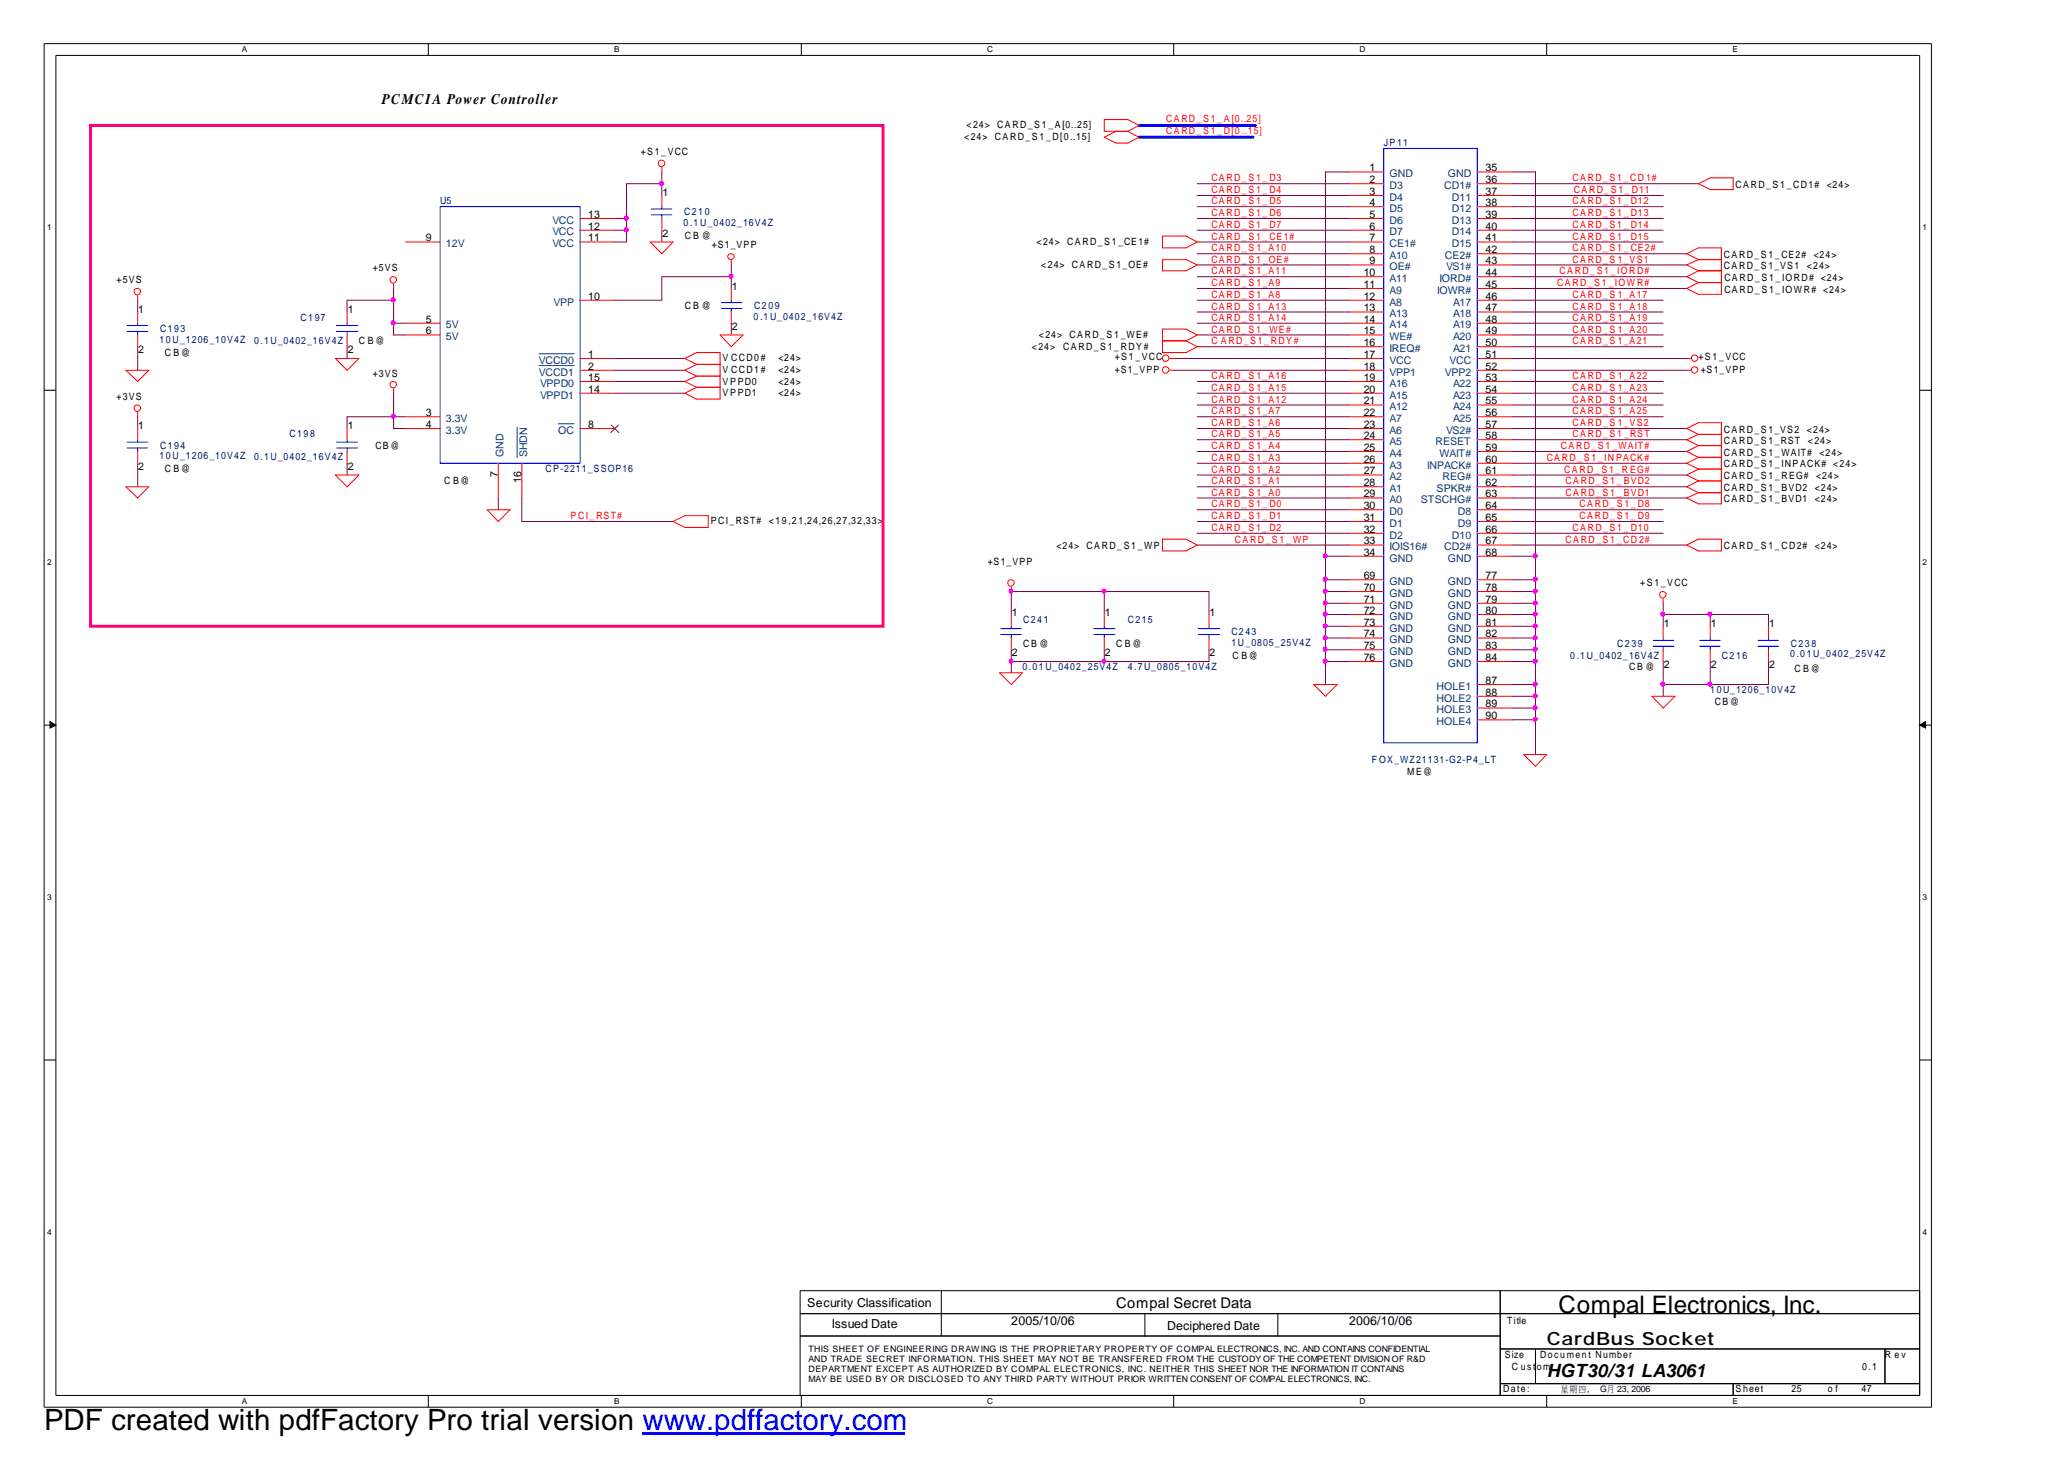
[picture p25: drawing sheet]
<svg xmlns="http://www.w3.org/2000/svg" width="297mm" height="210mm" viewBox="0 0 297 210" stroke-linecap="round" stroke-linejoin="round" font-family="sans-serif">
<defs><g id="words">
<text font-size="4.2" x="6.3" y="205.7">PDF created with pdfFactory Pro trial version www.pdffactory.com</text>
<text font-size="3.5" x="224.3" y="188.9">Compal Electronics, Inc.</text>
<g font-size="2.6">
<text x="222.6" y="193.6">CardBus Socket</text>
<text x="222.6" y="198.1">HGT30/31 LA3061</text>
</g>
<g font-size="2.1">
<text x="54.9" y="15">PCMCIA Power Controller</text>
<text x="160.6" y="188.1">Compal Secret Data</text>
</g>
<g font-size="1.8">
<text x="116.2" y="188">Security Classification</text>
<text x="119.7" y="191.1">Issued Date</text>
<text x="145.5" y="190.6">2005/10/06</text>
<text x="168" y="191.3">Deciphered Date</text>
<text x="194.1" y="190.6">2006/10/06</text>
</g>
<g font-size="1.5">
<text x="95.3" y="28.2">1</text>
<text x="197.1" y="24.7">1</text>
<text x="197.1" y="26.3">2</text>
<text x="197.1" y="28">3</text>
<text x="197.1" y="29.6">4</text>
<text x="213.8" y="24.7">35</text>
<text x="213.8" y="26.3">36</text>
<text x="213.8" y="28">37</text>
<text x="213.8" y="29.6">38</text>
<text x="61.3" y="34.7">9</text>
<text x="84.7" y="34.7">11</text>
<text x="84.7" y="33">12</text>
<text x="84.7" y="31.3">13</text>
<text x="95.3" y="34.1">2</text>
<text x="197.1" y="31.3">5</text>
<text x="197.1" y="33">6</text>
<text x="197.1" y="34.7">7</text>
<text x="213.8" y="31.3">39</text>
<text x="213.8" y="33">40</text>
<text x="213.8" y="34.7">41</text>
<text x="105.3" y="41.7">1</text>
<text x="196.3" y="39.7">10</text>
<text x="196.3" y="41.4">11</text>
<text x="197.1" y="36.4">8</text>
<text x="197.1" y="38">9</text>
<text x="213.8" y="36.4">42</text>
<text x="213.8" y="38">43</text>
<text x="213.8" y="39.7">44</text>
<text x="213.8" y="41.4">45</text>
<text x="19.9" y="45">1</text>
<text x="50" y="45">1</text>
<text x="61.3" y="46.4">5</text>
<text x="84.7" y="43.1">10</text>
<text x="105.3" y="47.5">2</text>
<text x="196.3" y="43.1">12</text>
<text x="196.3" y="44.8">13</text>
<text x="196.3" y="46.4">14</text>
<text x="213.8" y="43.1">46</text>
<text x="213.8" y="44.8">47</text>
<text x="213.8" y="46.4">48</text>
<text x="19.9" y="50.8">2</text>
<text x="50" y="50.8">2</text>
<text x="61.3" y="48.1">6</text>
<text x="84.7" y="51.5">1</text>
<text x="84.7" y="53.2">2</text>
<text x="196.3" y="48.1">15</text>
<text x="196.3" y="49.8">16</text>
<text x="196.3" y="51.5">17</text>
<text x="196.3" y="53.2">18</text>
<text x="213.8" y="48.1">49</text>
<text x="213.8" y="49.8">50</text>
<text x="213.8" y="51.5">51</text>
<text x="213.8" y="53.2">52</text>
<text x="61.3" y="59.9">3</text>
<text x="84.7" y="56.5">14</text>
<text x="84.7" y="54.8">15</text>
<text x="196.3" y="54.8">19</text>
<text x="196.3" y="56.5">20</text>
<text x="196.3" y="58.2">21</text>
<text x="196.3" y="59.9">22</text>
<text x="213.8" y="54.8">53</text>
<text x="213.8" y="56.5">54</text>
<text x="213.8" y="58.2">55</text>
<text x="213.8" y="59.9">56</text>
<text x="19.9" y="61.7">1</text>
<text x="50" y="61.7">1</text>
<text x="61.3" y="61.6">4</text>
<text x="84.7" y="61.6">8</text>
<text x="196.3" y="61.6">23</text>
<text x="196.3" y="63.2">24</text>
<text x="196.3" y="64.9">25</text>
<text x="213.8" y="61.6">57</text>
<text x="213.8" y="63.2">58</text>
<text x="213.8" y="64.9">59</text>
<text x="19.9" y="67.6">2</text>
<text x="50" y="67.6">2</text>
<text x="71.6" y="68.7" transform="rotate(-90 71.6 68.7)">7</text>
<text x="75" y="69.5" transform="rotate(-90 75 69.5)">16</text>
<text x="196.3" y="66.6">26</text>
<text x="196.3" y="68.3">27</text>
<text x="196.3" y="69.9">28</text>
<text x="196.3" y="71.6">29</text>
<text x="213.8" y="66.6">60</text>
<text x="213.8" y="68.3">61</text>
<text x="213.8" y="69.9">62</text>
<text x="213.8" y="71.6">63</text>
<text x="196.3" y="73.3">30</text>
<text x="196.3" y="74.9">31</text>
<text x="196.3" y="76.6">32</text>
<text x="213.8" y="73.3">64</text>
<text x="213.8" y="74.9">65</text>
<text x="213.8" y="76.6">66</text>
<text x="196.3" y="78.3">33</text>
<text x="196.3" y="79.9">34</text>
<text x="196.3" y="83.3">69</text>
<text x="213.8" y="78.3">67</text>
<text x="213.8" y="79.9">68</text>
<text x="213.8" y="83.3">77</text>
<text x="145.6" y="88.6">1</text>
<text x="159" y="88.6">1</text>
<text x="174.1" y="88.6">1</text>
<text x="196.3" y="85">70</text>
<text x="196.3" y="86.7">71</text>
<text x="196.3" y="88.3">72</text>
<text x="213.8" y="85">78</text>
<text x="213.8" y="86.7">79</text>
<text x="213.8" y="88.3">80</text>
<text x="145.6" y="94.4">2</text>
<text x="159" y="94.4">2</text>
<text x="174.1" y="94.4">2</text>
<text x="196.3" y="90">73</text>
<text x="196.3" y="91.7">74</text>
<text x="196.3" y="93.4">75</text>
<text x="196.3" y="95.1">76</text>
<text x="213.8" y="90">81</text>
<text x="213.8" y="91.7">82</text>
<text x="213.8" y="93.4">83</text>
<text x="213.8" y="95.1">84</text>
<text x="239.4" y="90.3">1</text>
<text x="246.2" y="90.3">1</text>
<text x="254.6" y="90.3">1</text>
<text x="213.8" y="98.4">87</text>
<text x="213.8" y="100.1">88</text>
<text x="213.8" y="101.8">89</text>
<text x="239.4" y="96.1">2</text>
<text x="246.2" y="96.1">2</text>
<text x="254.6" y="96.1">2</text>
<text x="213.8" y="103.5">90</text>
</g>
<g font-size="1.5" fill="#004080">
<text x="200" y="25.5">GND</text>
<text x="200" y="27.2">D3</text>
<text x="200" y="28.9">D4</text>
<text x="207.9" y="27.2">CD1#</text>
<text x="208.4" y="25.5">GND</text>
<text x="209" y="28.9">D11</text>
<text x="64.2" y="35.6">12V</text>
<text x="79.5" y="35.6">VCC</text>
<text x="79.5" y="33.9">VCC</text>
<text x="79.5" y="32.2">VCC</text>
<text x="200" y="30.5">D5</text>
<text x="200" y="32.2">D6</text>
<text x="200" y="33.9">D7</text>
<text x="200" y="35.6">CE1#</text>
<text x="209" y="30.5">D12</text>
<text x="209" y="32.2">D13</text>
<text x="209" y="33.9">D14</text>
<text x="209" y="35.6">D15</text>
<text x="200" y="37.3">A10</text>
<text x="200" y="38.9">OE#</text>
<text x="200" y="40.6">A11</text>
<text x="207.2" y="40.6">IORD#</text>
<text x="207.9" y="37.3">CE2#</text>
<text x="208.1" y="38.9">VS1#</text>
<text x="64.2" y="47.3">5V</text>
<text x="79.7" y="44">VPP</text>
<text x="200" y="42.3">A9</text>
<text x="200" y="44">A8</text>
<text x="200" y="45.6">A13</text>
<text x="200" y="47.3">A14</text>
<text x="206.8" y="42.3">IOWR#</text>
<text x="209.1" y="44">A17</text>
<text x="209.1" y="45.6">A18</text>
<text x="209.1" y="47.3">A19</text>
<text x="64.2" y="49">5V</text>
<text x="77.6" y="52.3">VCCD0</text>
<text x="200" y="49">WE#</text>
<text x="200" y="50.6">IREQ#</text>
<text x="200" y="52.3">VCC</text>
<text x="208.6" y="52.3">VCC</text>
<text x="209.1" y="49">A20</text>
<text x="209.1" y="50.6">A21</text>
<text x="77.6" y="54">VCCD1</text>
<text x="77.7" y="57.3">VPPD1</text>
<text x="77.7" y="55.6">VPPD0</text>
<text x="200" y="54">VPP1</text>
<text x="200" y="55.6">A16</text>
<text x="200" y="57.3">A15</text>
<text x="200" y="59">A12</text>
<text x="207.9" y="54">VPP2</text>
<text x="209.1" y="55.6">A22</text>
<text x="209.1" y="57.3">A23</text>
<text x="209.1" y="59">A24</text>
<text x="64.2" y="60.7">3.3V</text>
<text x="64.2" y="62.4">3.3V</text>
<text x="72.5" y="65.8" transform="rotate(-90 72.5 65.8)">GND</text>
<text x="75.9" y="65.8" transform="rotate(-90 75.9 65.8)">SHDN</text>
<text x="80.3" y="62.4">OC</text>
<text x="200" y="60.7">A7</text>
<text x="200" y="62.4">A6</text>
<text x="200" y="64">A5</text>
<text x="200" y="65.7">A4</text>
<text x="206.6" y="64">RESET</text>
<text x="207.2" y="65.7">WAIT#</text>
<text x="208.1" y="62.4">VS2#</text>
<text x="209.1" y="60.7">A25</text>
<text x="200" y="67.4">A3</text>
<text x="200" y="69.1">A2</text>
<text x="200" y="70.8">A1</text>
<text x="205.4" y="67.4">INPACK#</text>
<text x="206.8" y="70.8">SPKR#</text>
<text x="207.6" y="69.1">REG#</text>
<text x="200" y="72.4">A0</text>
<text x="200" y="74.1">D0</text>
<text x="200" y="75.8">D1</text>
<text x="200" y="77.5">D2</text>
<text x="204.5" y="72.4">STSCHG#</text>
<text x="209" y="77.5">D10</text>
<text x="209.8" y="74.1">D8</text>
<text x="209.8" y="75.8">D9</text>
<text x="200" y="79.2">IOIS16#</text>
<text x="200" y="80.8">GND</text>
<text x="207.9" y="79.2">CD2#</text>
<text x="208.4" y="80.8">GND</text>
<text x="200" y="84.2">GND</text>
<text x="200" y="85.9">GND</text>
<text x="200" y="87.6">GND</text>
<text x="200" y="89.2">GND</text>
<text x="208.4" y="84.2">GND</text>
<text x="208.4" y="85.9">GND</text>
<text x="208.4" y="87.6">GND</text>
<text x="208.4" y="89.2">GND</text>
<text x="200" y="90.9">GND</text>
<text x="200" y="92.6">GND</text>
<text x="200" y="94.2">GND</text>
<text x="200" y="95.9">GND</text>
<text x="208.4" y="90.9">GND</text>
<text x="208.4" y="92.6">GND</text>
<text x="208.4" y="94.2">GND</text>
<text x="208.4" y="95.9">GND</text>
<text x="206.8" y="99.2">HOLE1</text>
<text x="206.8" y="100.9">HOLE2</text>
<text x="206.8" y="102.6">HOLE3</text>
<text x="206.8" y="104.3">HOLE4</text>
</g>
<g font-size="1.4" fill="#f00">
<text x="167.8" y="17.5">CA RD_S 1_A [0..25]</text>
<text x="167.8" y="19.2">CA RD_S 1_D[0 ..15]</text>
<text x="174.3" y="26.1">CA RD_S 1_ D3</text>
<text x="174.3" y="27.8">CA RD_S 1_ D4</text>
<text x="174.3" y="29.4">CA RD_S 1_ D5</text>
<text x="226.3" y="26.1">CA RD_S 1_CD 1#</text>
<text x="226.3" y="29.4">CA RD_S 1_ D12</text>
<text x="226.5" y="27.8">CA RD_S 1_ D11</text>
<text x="174.3" y="32.8">CA RD_S 1_ D7</text>
<text x="174.3" y="31.1">CA RD_S 1_ D6</text>
<text x="174.3" y="34.5">CA RD_S 1_ CE1#</text>
<text x="226.3" y="34.5">CA RD_S 1_ D15</text>
<text x="226.3" y="32.8">CA RD_S 1_ D14</text>
<text x="226.3" y="31.1">CA RD_S 1_ D13</text>
<text x="174.3" y="36.2">CA RD_S 1_A10</text>
<text x="174.3" y="37.8">CA RD_S 1 _OE#</text>
<text x="174.3" y="39.5">CA RD_S 1_A11</text>
<text x="174.3" y="41.2">CA RD_S 1_A9</text>
<text x="224.1" y="41.2">CA RD_S 1_IOW R#</text>
<text x="224.5" y="39.5">CA RD_S 1_IOR D#</text>
<text x="226.3" y="37.8">CA RD_S 1_VS1</text>
<text x="226.3" y="36.2">CA RD_S 1_ CE2#</text>
<text x="174.3" y="42.9">CA RD_S 1_A8</text>
<text x="174.3" y="47.9">CA RD_S 1_ WE#</text>
<text x="174.3" y="44.5">CA RD_S 1_A13</text>
<text x="174.3" y="46.2">CA RD_S 1_A14</text>
<text x="226.3" y="42.9">CA RD_S 1_A17</text>
<text x="226.3" y="47.9">CA RD_S 1_A20</text>
<text x="226.3" y="46.2">CA RD_S 1_A19</text>
<text x="226.3" y="44.5">CA RD_S 1_A18</text>
<text x="174.3" y="49.5">C A RD_S 1_RDY #</text>
<text x="226.3" y="49.5">CA RD_S 1_A21</text>
<text x="174.3" y="56.2">CA RD_S 1_A15</text>
<text x="174.3" y="54.5">CA RD_S 1_A16</text>
<text x="174.3" y="57.9">CA RD_S 1_A12</text>
<text x="174.3" y="59.6">CA RD_S 1_A7</text>
<text x="226.3" y="57.9">CA RD_S 1_A24</text>
<text x="226.3" y="56.2">CA RD_S 1_A23</text>
<text x="226.3" y="59.6">CA RD_S 1_A25</text>
<text x="226.3" y="54.5">CA RD_S 1_A22</text>
<text x="174.3" y="62.9">CA RD_S 1_A5</text>
<text x="174.3" y="64.6">CA RD_S 1_A4</text>
<text x="174.3" y="61.3">CA RD_S 1_A6</text>
<text x="224.6" y="64.6">CA RD_S 1 _WAIT#</text>
<text x="226.3" y="62.9">CA RD_S 1 _RST</text>
<text x="226.3" y="61.3">CA RD_S 1_VS2</text>
<text x="174.3" y="69.7">CA RD_S 1_A1</text>
<text x="174.3" y="66.3">CA RD_S 1_A3</text>
<text x="174.3" y="68">CA RD_S 1_A2</text>
<text x="174.3" y="71.3">CA RD_S 1_A0</text>
<text x="222.6" y="66.3">CA RD_S 1_IN PACK#</text>
<text x="225.1" y="68">CA RD_S 1_R EG#</text>
<text x="225.3" y="69.7">CA RD_S 1_ BVD2</text>
<text x="225.3" y="71.3">CA RD_S 1_ BVD1</text>
<text x="82.1" y="74.7">P CI_ RST#</text>
<text x="174.3" y="76.4">CA RD_S 1_ D2</text>
<text x="174.3" y="73">CA RD_S 1_ D0</text>
<text x="174.3" y="74.7">CA RD_S 1_ D1</text>
<text x="226.3" y="76.4">CA RD_S 1_ D10</text>
<text x="227.3" y="73">CA RD_S 1_ D8</text>
<text x="227.3" y="74.7">CA RD_S 1_ D9</text>
<text x="177.7" y="78.1">CA RD_S 1_ WP</text>
<text x="225.3" y="78.1">CA RD_S 1_CD 2#</text>
</g>
<g font-size="1.4">
<text x="92.2" y="22.3">+S 1_VCC</text>
<text x="138.8" y="20.2">&lt;24&gt;</text>
<text x="139.1" y="18.5">&lt;24&gt;</text>
<text x="143.2" y="20.2">CA RD_S 1_D[0..15]</text>
<text x="143.5" y="18.5">CA RD_S 1_A [0..25]</text>
<text x="249.8" y="27">CA RD_S 1_CD1#</text>
<text x="262.9" y="27">&lt;24&gt;</text>
<text x="98.6" y="34.4">C B @</text>
<text x="102.4" y="35.7">+S1_VPP</text>
<text x="149.2" y="35.2">&lt;24&gt;</text>
<text x="153.6" y="35.2">CA RD_S 1_CE1#</text>
<text x="16.8" y="40.7">+5VS</text>
<text x="53.7" y="39">+5VS</text>
<text x="149.9" y="38.6">&lt;24&gt;</text>
<text x="154.3" y="38.6">CA RD_S 1_OE#</text>
<text x="248.1" y="38.7">CA RD_S 1_VS1</text>
<text x="248.1" y="37.1">CA RD_S 1_CE2#</text>
<text x="248.2" y="40.4">CA RD_S 1_IORD# &lt;24&gt;</text>
<text x="260" y="38.7">&lt;24&gt;</text>
<text x="261" y="37.1">&lt;24&gt;</text>
<text x="98.6" y="44.5">C B @</text>
<text x="248.2" y="42.1">CA RD_S 1_IOW R# &lt;24&gt;</text>
<text x="23.7" y="51.2">C B @</text>
<text x="51.6" y="49.5">C B @</text>
<text x="104" y="53.7">V CCD1#</text>
<text x="104" y="52">V CCD0#</text>
<text x="112" y="53.7">&lt;24&gt;</text>
<text x="112" y="52">&lt;24&gt;</text>
<text x="148.5" y="50.3">&lt;24&gt;</text>
<text x="149.5" y="48.6">&lt;24&gt;</text>
<text x="153" y="50.3">CA RD_S 1_RDY #</text>
<text x="153.9" y="48.6">CA RD_S 1_WE#</text>
<text x="160.4" y="53.7">+S1_VPP</text>
<text x="160.4" y="51.8">+S 1_VCC</text>
<text x="244.4" y="51.8">+S 1_VCC</text>
<text x="244.8" y="53.7">+S1_VPP</text>
<text x="16.8" y="57.5">+3VS</text>
<text x="53.7" y="54.2">+3VS</text>
<text x="104" y="57">V P PD1</text>
<text x="104" y="55.4">V P PD0</text>
<text x="112" y="57">&lt;24&gt;</text>
<text x="112" y="55.4">&lt;24&gt;</text>
<text x="54" y="64.5">CB @</text>
<text x="248.1" y="62.2">CA RD_S 1_VS2</text>
<text x="248.1" y="65.5">CA RD_S 1_WAIT#</text>
<text x="248.1" y="63.9">CA RD_S 1_RST</text>
<text x="260" y="62.2">&lt;24&gt;</text>
<text x="260.2" y="63.9">&lt;24&gt;</text>
<text x="261.9" y="65.5">&lt;24&gt;</text>
<text x="23.7" y="67.9">C B @</text>
<text x="63.9" y="69.6">C B @</text>
<text x="248.1" y="67.2">CA RD_S 1_INP ACK# &lt;24&gt;</text>
<text x="248.1" y="70.6">CA RD_S 1_BVD2</text>
<text x="248.1" y="68.9">CA RD_S 1_REG#</text>
<text x="261.2" y="70.6">&lt;24&gt;</text>
<text x="261.4" y="68.9">&lt;24&gt;</text>
<text x="102.3" y="75.5">P CI_RST#</text>
<text x="110.7" y="75.5">&lt;19,21,24,26,27,32,33&gt;</text>
<text x="248.1" y="72.2">CA RD_S 1_BVD1</text>
<text x="261.2" y="72.2">&lt;24&gt;</text>
<text x="142.2" y="81.3">+S1_VPP</text>
<text x="152.1" y="79">&lt;24&gt;</text>
<text x="156.4" y="79">CA RD_S 1_WP</text>
<text x="248.1" y="79">CA RD_S 1_CD2#</text>
<text x="261.2" y="79">&lt;24&gt;</text>
<text x="236.1" y="84.3">+S 1_VCC</text>
<text x="147.2" y="93.1">C B @</text>
<text x="160.6" y="93.1">C B @</text>
<text x="177.4" y="94.8">C B @</text>
<text x="234.4" y="96.4">C B @</text>
<text x="246.8" y="101.4">CB @</text>
<text x="258.2" y="96.6">C B @</text>
<text x="202.5" y="111.5">ME@</text>
<text x="216.9" y="190.4">Title</text>
<text x="216.6" y="195.3">Size</text>
<text x="217.6" y="197">C ust</text>
<text x="221.1" y="197">om</text>
<text x="221.7" y="195.3">Document Number</text>
<text x="268" y="197">0.1</text>
<text x="271.3" y="195.3">R e v</text>
<text x="216.3" y="200.3">Date:</text>
<text x="249.8" y="200.3">S heet</text>
<text x="257.8" y="200.3">25</text>
<text x="263.1" y="200.3">o f</text>
<text x="267.9" y="200.3">47</text>
</g>
<g font-size="1.4" fill="#000080">
<text x="199.1" y="21">JP 11</text>
<text x="63.3" y="29.4">U5</text>
<text x="98.4" y="32.5">0.1U_0402_16V4Z</text>
<text x="98.5" y="31">C210</text>
<text x="23" y="47.8">C193</text>
<text x="43.3" y="46.2">C197</text>
<text x="108.5" y="46">0.1U_0402_16V4Z</text>
<text x="108.5" y="44.5">C209</text>
<text x="22.9" y="49.3">10U_1206_10V4Z</text>
<text x="36.6" y="49.5">0.1U_0402_16V4Z</text>
<text x="23" y="64.5">C194</text>
<text x="41.7" y="62.9">C198</text>
<text x="22.9" y="66.1">10U_1206_10V4Z</text>
<text x="36.6" y="66.2">0.1U_0402_16V4Z</text>
<text x="78.5" y="67.9">CP -2211_SSOP16</text>
<text x="147.2" y="89.7">C241</text>
<text x="162.3" y="89.7">C215</text>
<text x="177.2" y="91.4">C243</text>
<text x="177.2" y="92.9">1U_0805_25V4Z</text>
<text x="226" y="94.8">0.1U_0402_16V4Z</text>
<text x="232.7" y="93.1">C239</text>
<text x="247.8" y="94.8">C216</text>
<text x="257.6" y="94.6">0.01U_0402_25V4Z</text>
<text x="257.7" y="93.1">C238</text>
<text x="147.2" y="96.4">0.01U_0402_25V4Z</text>
<text x="162.3" y="96.4">4.7U_0805_10V4Z</text>
<text x="246.1" y="99.8">10U_1206_10V4Z</text>
<text x="197.4" y="109.8">F OX_WZ21131-G2-P4_LT</text>
</g>
<g font-size="1.3">
<text x="116.3" y="194.6">THIS SHEET OF ENGINEERING DRAWING IS THE PROPRIETARY PROPERTY OF COMPAL ELECTRONICS, INC. AND CONTAINS CONFIDENTIAL</text>
<text x="116.3" y="196">AND TRADE SECRET INFORMATION. THIS SHEET MAY NOT BE TRANSFERED FROM THE CUSTODY OF THE COMPETENT DIVISION OF R&amp;D</text>
<text x="116.3" y="197.5">DEPARTMENT EXCEPT AS AUTHORIZED BY COMPAL ELECTRONICS, INC. NEITHER THIS SHEET NOR THE INFORMATION IT CONTAINS</text>
<text x="116.3" y="198.9">MAY BE USED BY OR DISCLOSED TO ANY THIRD PARTY WITHOUT PRIOR WRITTEN CONSENT OF COMPAL ELECTRONICS, INC.</text>
<text x="224.6" y="200.3">星,</text>
<text x="225.9" y="200.3">期 G月2006</text>
<text x="227.2" y="200.3">四</text>
<text x="232.7" y="200.3">23,</text>
</g>
<g font-size="1.2">
<text x="34.8" y="7.5">A</text>
<text x="88.4" y="7.5">B</text>
<text x="142.1" y="7.5">C</text>
<text x="195.7" y="7.5">D</text>
<text x="249.3" y="7.5">E</text>
<text x="6.8" y="33.1">1</text>
<text x="276.7" y="33.1">1</text>
<text x="6.8" y="81.3">2</text>
<text x="276.7" y="81.3">2</text>
<text x="6.8" y="129.5">3</text>
<text x="276.7" y="129.5">3</text>
<text x="6.8" y="177.6">4</text>
<text x="276.7" y="177.6">4</text>
<text x="34.8" y="202">A</text>
<text x="88.4" y="202">B</text>
<text x="142.1" y="202">C</text>
<text x="195.7" y="202">D</text>
<text x="249.3" y="202">E</text>
</g>
</g></defs>
<path d="M6.3 6.3h271.7v196.2h-271.7zM8 8h268.3v192.8h-268.3z" fill="none" stroke="#000" stroke-width=".14"/>
<g fill="#fff">
<path d="M34.8 6.4h.8v1.4h-.8z"/>
<path d="M34.8 200.9h.8v1.4h-.8z"/>
</g>
<path d="M61.6 6.3v1.7M61.6 200.8v1.7" fill="none" stroke="#000" stroke-width=".14"/>
<g fill="#fff">
<path d="M88.4 6.4h.8v1.4h-.8z"/>
<path d="M88.4 200.9h.8v1.4h-.8z"/>
</g>
<path d="M115.3 6.3v1.7M115.3 200.8v1.7" fill="none" stroke="#000" stroke-width=".14"/>
<g fill="#fff">
<path d="M142.1 6.4h.7v1.4h-.7z"/>
<path d="M142.1 200.9h.7v1.4h-.7z"/>
</g>
<path d="M168.9 6.3v1.7M168.9 200.8v1.7" fill="none" stroke="#000" stroke-width=".14"/>
<g fill="#fff">
<path d="M195.7 6.4h.7v1.4h-.7z"/>
<path d="M195.7 200.9h.7v1.4h-.7z"/>
</g>
<path d="M222.6 6.3v1.7M222.6 200.8v1.7" fill="none" stroke="#000" stroke-width=".14"/>
<g fill="#fff">
<path d="M249.3 6.4h.8v1.4h-.8z"/>
<path d="M249.3 200.9h.8v1.4h-.8z"/>
<path d="M6.8 32h.6v1.4h-.6z"/>
<path d="M276.7 32h.6v1.4h-.6z"/>
<path d="M6.8 80.2h.6v1.3h-.6z"/>
<path d="M276.7 80.2h.6v1.3h-.6z"/>
</g>
<path d="M6.3 56.1h1.7M276.3 56.1h1.7" fill="none" stroke="#000" stroke-width=".14"/>
<g fill="#fff">
<path d="M6.8 128.4h.6v1.3h-.6z"/>
<path d="M276.7 128.4h.6v1.3h-.6z"/>
</g>
<path d="M6.3 104.3h1.7M276.3 104.3h1.7" fill="none" stroke="#000" stroke-width=".14"/>
<g fill="#000" stroke="#000" stroke-width=".14">
<path d="M7.2 103.8l.8 .5-.8 .4z" fill-rule="evenodd"/>
<path d="M276.3 104.3l.8-.5v.9z" fill-rule="evenodd"/>
</g>
<g fill="#fff">
<path d="M6.8 176.5h.6v1.4h-.6z"/>
<path d="M276.7 176.5h.6v1.4h-.6z"/>
</g>
<g fill="none" stroke="#000" stroke-width=".14">
<path d="M6.3 152.5h1.7M276.3 152.5h1.7M115.1 185.7h100.8v3.3h-100.8zM115.1 189h100.8v3.2h-100.8zM115.1 192.2h100.8v8.6h-100.8zM135.5 185.7v6.5M164.8 189v3.2M183.9 189v3.2M215.9 185.7h60.4v3.3h-60.4zM215.9 189h60.4v5.1h-60.4zM215.9 194.1h5.1v5h-5.1zM215.9 199.1h33.5v1.7h-33.5z"/>
<path d="M221 194.1h50.3v5h-50.3zM249.4 199.1h26.9v1.7h-26.9zM271.3 194.1h5v5h-5z"/>
</g>
<g fill="none" stroke="#800040" stroke-width=".14">
<path d="M88.5 31.4h1.7M88.5 33.1h1.7M95.2 26.4h-5v8.4h-1.7M95.2 24.7v3.4M95.2 33.1v1.7M105.2 39.8h-10v3.4h-6.7M105.2 38.1v3.4M172.3 31.4h21.8M172.3 26.4h21.8M172.3 28.1h21.8M172.3 34.8h21.8M172.3 33.1h21.8"/>
<path d="M172.3 29.7h21.8M172.3 38.1h21.8M172.3 39.8h21.8M172.3 36.5h21.8M194.1 24.7h-3.3v73.8M217.6 31.4h21.8M217.6 26.4h26.8M217.6 28.1h21.8M217.6 34.8h21.8M217.6 33.1h21.8M217.6 29.7h21.8M217.6 38.1h25.1"/>
<path d="M217.6 39.8h25.1M217.6 36.5h25.1M217.6 24.7h3.4v83.9M19.8 43.2v1.7M19.8 49.9v3.4M19.8 60v1.7M50 49.9v1.7M56.6 43.2h-6.6v1.7M56.6 41.5v6.7h1.7M56.6 56.6v5.1h1.7M56.6 46.5h1.7M58.3 60h-8.3v1.7"/>
<path d="M88.5 51.6h10.1M88.5 56.6h10.1M88.5 54.9h10.1M88.5 53.3h10.1M105.2 46.5v1.7M169 51.6h25.1M169 53.3h25.1M172.3 56.6h21.8M172.3 54.9h21.8M172.3 43.2h21.8M172.3 41.5h21.8M172.3 58.3h21.8"/>
<path d="M172.3 48.2h21.8M172.3 60h21.8M172.3 46.5h21.8M172.3 49.9h21.8M172.3 44.9h21.8M217.6 51.6h25.1M217.6 56.6h21.8M217.6 54.9h21.8M217.6 53.3h25.1M217.6 43.2h21.8M217.6 41.5h25.1M217.6 58.3h21.8"/>
<path d="M217.6 48.2h21.8M217.6 60h21.8M217.6 46.5h21.8M217.6 49.9h21.8M217.6 44.9h21.8M19.8 66.6v3.4M50 66.6v1.7M71.7 71.6v1.7M75.1 71.6v3.4h21.8M172.3 75h21.8M172.3 61.7h21.8M172.3 68.3h21.8"/>
<path d="M172.3 63.3h21.8M172.3 70h21.8M172.3 76.7h21.8M172.3 73.3h21.8M172.3 65h21.8M172.3 66.6h21.8M172.3 71.6h21.8M172.3 78.4h21.8M217.6 75h21.8M217.6 61.7h25.1M217.6 68.3h25.1M217.6 63.3h25.1"/>
<path d="M217.6 70h25.1M217.6 76.7h21.8M217.6 73.3h21.8M217.6 65h25.1M217.6 66.6h25.1M217.6 71.6h25.1M217.6 78.4h25.1M145.5 88.4v-3.3h28.5v3.3M145.5 93.5v3.3M158.9 85.1v3.3M158.9 93.5v1.7M174 93.5v1.7h-28.5"/>
<path d="M190.8 88.4h3.3M190.8 85.1h3.3M190.8 95.2h3.3M190.8 80h3.3M190.8 90.1h3.3M190.8 83.4h3.3M190.8 93.5h3.3M190.8 91.8h3.3M190.8 86.8h3.3M217.6 88.4h3.4M217.6 85.1h3.4M217.6 98.5h3.4"/>
<path d="M217.6 95.2h3.4M217.6 80h3.4M217.6 90.1h3.4M217.6 83.4h3.4M217.6 93.5h3.4M217.6 91.8h3.4M217.6 86.8h3.4M239.4 88.4h15.1v1.7M239.4 86.8v3.3M239.4 95.2v5M246.1 88.4v1.7M246.1 95.2v3.3"/>
<path d="M254.5 95.2v3.3h-15.1M217.6 100.2h3.4M217.6 101.9h3.4M217.6 103.6h3.4"/>
</g>
<path d="M163.9 19.7h16.4M163.9 18h16.8" fill="none" stroke="#00f" stroke-width=".42"/>
<g fill="none" stroke="#f00" stroke-width=".14">
<path d="M158.9 17.2h3.4l1.6 .8-1.6 .9h-3.4zM160.6 18.9l-1.7 .8 1.7 .9h1.7l1.6-.9-1.6-.8M58.3 34.8h5M83.5 34.8h5M83.5 31.4h5M83.5 33.1h5M93.6 34.8h3.3l-1.7 1.7zM95.2 24.1v.6M95.2 28.1v1.6M95.2 31.4v1.7M105.2 37.4v.7M167.3 37.4h3.4l1.6 .7-1.6 .9h-3.4z"/>
<path d="M167.3 34h3.4l1.6 .8-1.6 .9h-3.4zM194.1 34.8h5M194.1 24.7h5M194.1 26.4h5M194.1 28.1h5M194.1 29.7h5M194.1 31.4h5M194.1 33.1h5M194.1 36.5h5M194.1 38.1h5M194.1 39.8h5M212.6 34.8h5"/>
<path d="M212.6 24.7h5M212.6 26.4h5M212.6 28.1h5M212.6 29.7h5M212.6 31.4h5M212.6 33.1h5M212.6 36.5h5M212.6 38.1h5M212.6 39.8h5M244.4 37.4l-1.7-.9 1.7-.8h3.3v6.6h-3.3l-1.7-.8 1.7-.8M244.4 39l-1.7 .8 1.7 .9M244.4 39h3.3"/>
<path d="M244.4 26.4l1.7-.8h3.3v1.7h-3.3zM244.4 37.4l-1.7 .7 1.7 .9M244.4 37.4h3.3M18.1 53.3h3.3l-1.6 1.6zM19.8 42.5v.7M19.8 44.9v1.6M19.8 48.2v1.7M19.8 59.3v.7M48.3 51.6h3.3l-1.6 1.7zM50 44.9v1.6M50 48.2v1.7M56.6 40.8v.7"/>
<path d="M56.6 55.9v.7M58.3 48.2h5M58.3 46.5h5M58.3 60h5M83.5 53.3h5M83.5 51.6h5M83.5 43.2h5M83.5 54.9h5M83.5 56.6h5M100.2 52.4l-1.6 .9 1.6 .8M100.2 52.4h3.4M100.2 52.4l-1.6-.8 1.6-.9h3.4v6.7h-3.4l-1.6-.8 1.6-.9"/>
<path d="M100.2 54.1h3.4M100.2 55.7h3.4M100.2 54.1l-1.6 .8 1.6 .8M103.6 48.2h3.3l-1.7 1.7zM105.2 41.5v1.7M105.2 44.9v1.6M167.3 47.3h3.4l1.6 .9-1.6 .8 1.6 .9-1.6 .8h-3.4zM167.3 49h3.4M168.3 53.3h.7M168.3 51.6h.7M194.1 48.2h5M194.1 53.3h5"/>
<path d="M194.1 51.6h5M194.1 41.5h5M194.1 43.2h5M194.1 44.9h5M194.1 46.5h5M194.1 49.9h5M194.1 54.9h5M194.1 56.6h5M194.1 58.3h5M194.1 60h5M212.6 48.2h5M212.6 53.3h5"/>
<path d="M212.6 51.6h5M212.6 41.5h5M212.6 43.2h5M212.6 44.9h5M212.6 46.5h5M212.6 49.9h5M212.6 54.9h5M212.6 56.6h5M212.6 58.3h5M212.6 60h5M242.7 53.3h.7M242.7 51.6h.7"/>
<path d="M244.4 40.7h3.3M18.1 70h3.3l-1.6 1.6zM19.8 61.7v1.6M19.8 65v1.6M48.3 68.3h3.3l-1.6 1.7zM50 61.7v1.6M50 65v1.6M58.3 61.7h5M70.1 73.3h3.3l-1.7 1.7zM71.7 66.6v5M75.1 66.6v5M83.5 61.7h5"/>
<path d="M96.9 75l1.7-.8h3.3v1.7h-3.3zM167.3 77.6h3.4l1.6 .8-1.6 .9h-3.4zM194.1 73.3h5M194.1 68.3h5M194.1 70h5M194.1 61.7h5M194.1 63.3h5M194.1 65h5M194.1 66.6h5M194.1 71.6h5M194.1 75h5M194.1 76.7h5"/>
<path d="M194.1 78.4h5M212.6 73.3h5M212.6 68.3h5M212.6 70h5M212.6 61.7h5M212.6 63.3h5M212.6 65h5M212.6 66.6h5M212.6 71.6h5M212.6 75h5M212.6 76.7h5M212.6 78.4h5"/>
<path d="M242.7 78.4l1.7-.8h3.3v1.7h-3.3zM244.4 67.5h3.3M244.4 65.8l-1.7 .8 1.7 .9M244.4 65.8h3.3M244.4 62.5l-1.7-.8 1.7-.9h3.3v11.7h-3.3l-1.7-.9 1.7-.7M244.4 70.9h3.3M244.4 69.2l-1.7 .8 1.7 .9M244.4 69.2h3.3M244.4 62.5h3.3M244.4 67.5l-1.7 .8 1.7 .9M244.4 64.1l-1.7 .9 1.7 .8M244.4 64.1h3.3"/>
<path d="M244.4 62.5l-1.7 .8 1.7 .8M143.8 96.8h3.4l-1.7 1.7zM145.5 84.4v.7M145.5 88.4v1.7M145.5 91.8v1.7M158.9 88.4v1.7M158.9 91.8v1.7M174 88.4v1.7M174 91.8v1.7M189.1 98.5h3.3l-1.6 1.7zM194.1 80h5M194.1 83.4h5"/>
<path d="M194.1 85.1h5M194.1 86.8h5M194.1 88.4h5M194.1 90.1h5M194.1 91.8h5M194.1 93.5h5M194.1 95.2h5M212.6 98.5h5M212.6 80h5M212.6 83.4h5M212.6 85.1h5M212.6 86.8h5"/>
<path d="M212.6 88.4h5M212.6 90.1h5M212.6 91.8h5M212.6 93.5h5M212.6 95.2h5M239.4 86.1v.7M239.4 90.1v1.7M239.4 93.5v1.7M246.1 90.1v1.7M246.1 93.5v1.7M254.5 90.1v1.7M254.5 93.5v1.7"/>
<path d="M212.6 100.2h5M212.6 101.9h5M212.6 103.6h5M219.3 108.6h3.3l-1.6 1.7zM237.7 100.2h3.3l-1.6 1.7z"/>
<circle cx="95.2" cy="23.5" r=".48"/>
<circle cx="105.2" cy="36.9" r=".45"/>
<circle cx="19.8" cy="42" r=".48"/>
<circle cx="19.8" cy="58.7" r=".48"/>
<circle cx="56.6" cy="40.3" r=".48"/>
<circle cx="56.6" cy="55.3" r=".48"/>
<circle cx="167.8" cy="53.2" r=".48"/>
<circle cx="167.8" cy="51.5" r=".48"/>
<circle cx="243.9" cy="53.2" r=".48"/>
<circle cx="243.9" cy="51.5" r=".48"/>
<circle cx="145.5" cy="83.9" r=".48"/>
<circle cx="239.3" cy="85.6" r=".48"/>
</g>
<path d="M13 18h114.1v72.1h-114.1z" fill="none" stroke="#ff0080" stroke-width=".42"/>
<g fill="none" stroke="#00f" stroke-width=".14">
<path d="M63.3 29.7h20.2v36.9h-20.2zM93.7 30.9h3M93.7 30.1h3M95.2 29.7v.4M95.2 30.9v.5M199.1 21.4h13.5v85.5h-13.5zM18.3 47.7h3M18.3 46.8h3M19.8 46.5v.3M19.8 47.7v.5M48.4 47.7h3.1M48.4 46.8h3.1"/>
<path d="M50 46.5v.3M50 47.7v.5M103.8 44.4h3M103.8 43.5h3M105.2 43.2v.3M105.2 44.4v.5M18.3 64.4h3M18.3 63.6h3M19.8 63.3v.3M19.8 64.4v.6M48.4 64.4h3.1M48.4 63.6h3.1"/>
<path d="M50 63.3v.3M50 64.4v.6M144 91.3h3M144 90.4h3M145.5 90.1v.3M145.5 91.3v.5M157.4 91.3h3M157.4 90.4h3M158.9 90.1v.3M158.9 91.3v.5M172.5 91.3h3M172.5 90.4h3"/>
<path d="M174 90.1v.3M174 91.3v.5M237.9 93h3M237.9 92.1h3M239.4 91.8v.3M239.4 93v.5M244.6 93h3M244.6 92.1h3M246.1 91.8v.3M246.1 93v.5M253 93h2.9M253 92.1h2.9"/>
<path d="M254.5 91.8v.3M254.5 93v.5"/>
</g>
<path d="M77.6 50.9h5M77.6 52.6h5M74.4 61.5v4.3M80.3 61h2.3" fill="none" stroke="#004080" stroke-width=".14"/>
<path d="M88 61.1l1.1 1.1M89 61.1l-1.1 1.1" fill="none" stroke="#804000" stroke-width=".14"/>
<g fill="#f0f" stroke="#f0f" stroke-width=".14">
<circle cx="95.2" cy="26.4" r=".31"/>
<circle cx="105.2" cy="39.8" r=".31"/>
<circle cx="239.3" cy="88.4" r=".31"/>
<circle cx="246.1" cy="88.4" r=".31"/>
<circle cx="90.1" cy="31.4" r=".31"/>
<circle cx="90.1" cy="33.1" r=".31"/>
<circle cx="158.9" cy="85.1" r=".31"/>
<circle cx="145.5" cy="85.1" r=".31"/>
<circle cx="56.6" cy="59.9" r=".31"/>
<circle cx="190.7" cy="85.1" r=".31"/>
<circle cx="220.9" cy="88.4" r=".31"/>
<circle cx="220.9" cy="93.4" r=".31"/>
<circle cx="246.1" cy="98.4" r=".31"/>
<circle cx="190.7" cy="90" r=".31"/>
<circle cx="220.9" cy="80" r=".31"/>
<circle cx="220.9" cy="85.1" r=".31"/>
<circle cx="158.9" cy="95.1" r=".31"/>
<circle cx="145.5" cy="95.1" r=".31"/>
<circle cx="220.9" cy="90" r=".31"/>
<circle cx="190.7" cy="95.1" r=".31"/>
<circle cx="190.7" cy="93.4" r=".31"/>
<circle cx="190.7" cy="91.7" r=".31"/>
<circle cx="190.7" cy="83.4" r=".31"/>
<circle cx="190.7" cy="86.7" r=".31"/>
<circle cx="220.9" cy="91.7" r=".31"/>
<circle cx="56.6" cy="46.4" r=".31"/>
<circle cx="220.9" cy="86.7" r=".31"/>
<circle cx="190.7" cy="80" r=".31"/>
<circle cx="220.9" cy="103.5" r=".31"/>
<circle cx="220.9" cy="83.4" r=".31"/>
<circle cx="56.6" cy="43.1" r=".31"/>
<circle cx="239.3" cy="98.4" r=".31"/>
<circle cx="190.7" cy="88.4" r=".31"/>
<circle cx="220.9" cy="95.1" r=".31"/>
<circle cx="220.9" cy="98.4" r=".31"/>
<circle cx="220.9" cy="100.1" r=".31"/>
<circle cx="220.9" cy="101.8" r=".31"/>
</g>
<path d="M92.5 206.3h37.8" fill="none" stroke="#00f" stroke-width=".34"/>
<use href="#words"/>
</svg>
